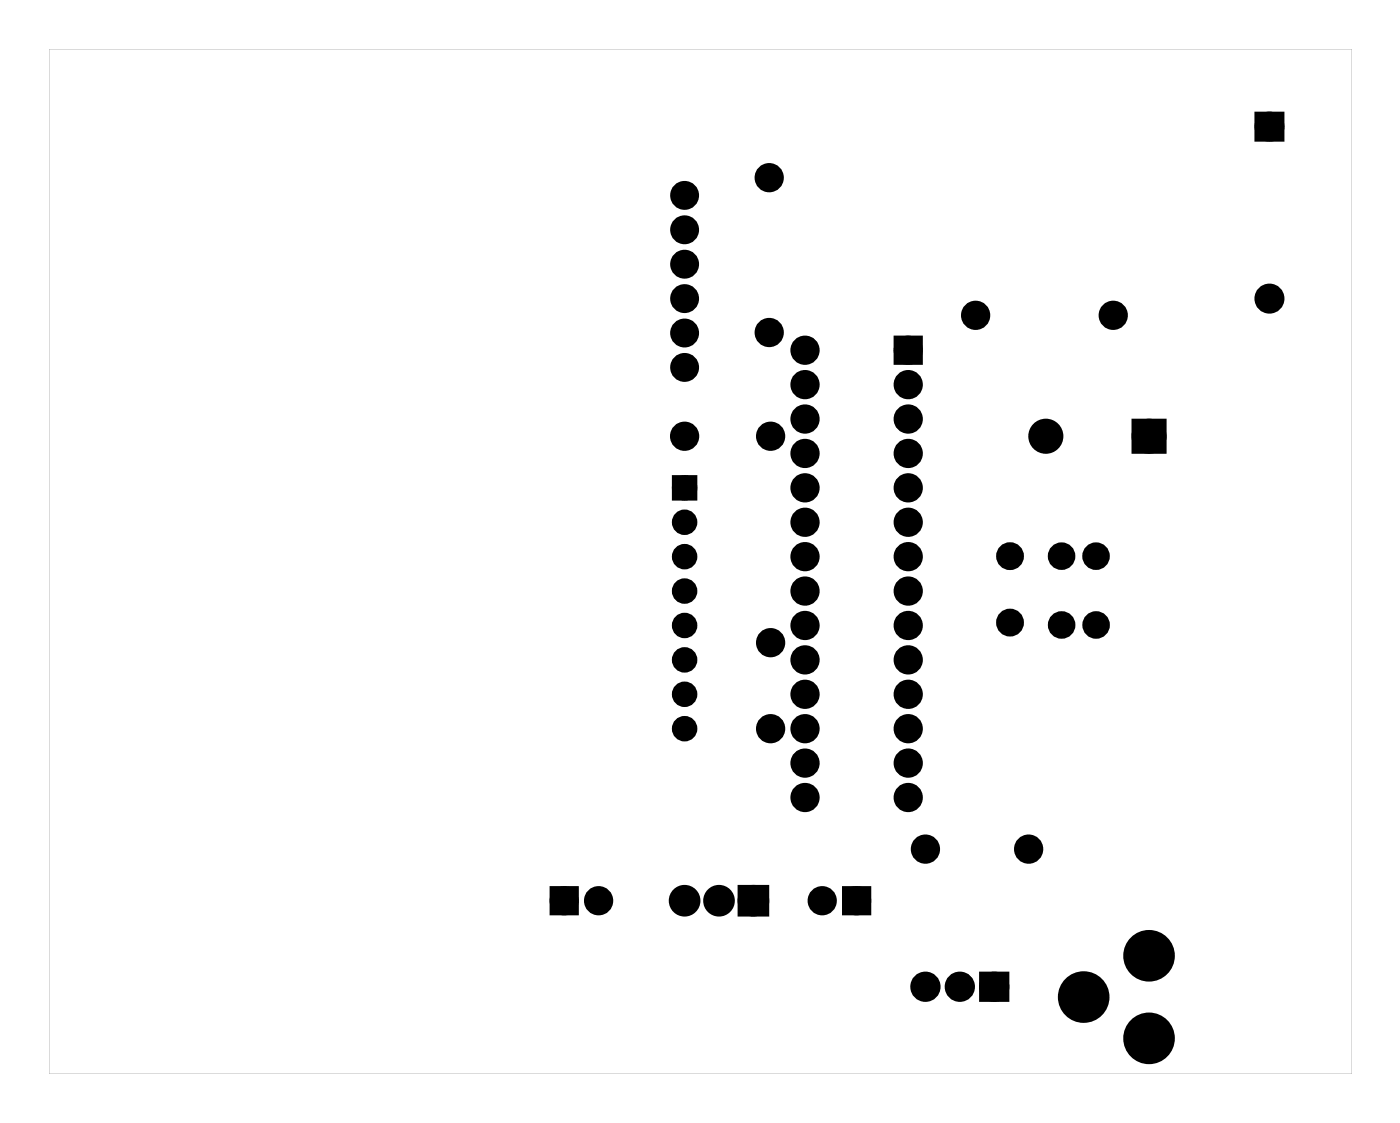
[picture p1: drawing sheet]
<svg xmlns="http://www.w3.org/2000/svg" width="103mm" height="83mm" viewBox="0 0 103 83" stroke-linecap="round" stroke-linejoin="round" font-family="sans-serif">
<g fill="#000">
<path d="M93 8.7h1.4v1.4h-1.4zM49.9 35.4h1.3v1.3h-1.3zM66.4 25.2h1.4v1.4h-1.4zM83.9 31.3h1.9v1.8h-1.9zM41 65.8h1.4v1.4h-1.4zM54.8 65.7h1.6v1.6h-1.6zM62.5 65.8h1.4v1.4h-1.4zM72.7 72.1h1.4v1.5h-1.4z"/>
<path d="M3.6 3.6v75.7h96.2v-75.7zM3.6 3.6h96.2v75.7h-96.2z"/>
</g>
<g fill="none" stroke="#000" stroke-width=".76" stroke-linecap="butt">
<path d="M66.4 25.2h1.4v1.4h-1.4zM83.9 31.3h1.9v1.8h-1.9zM41 65.8h1.4v1.4h-1.4zM54.8 65.7h1.6v1.6h-1.6zM62.5 65.8h1.4v1.4h-1.4zM72.7 72.1h1.4v1.5h-1.4z"/>
<circle cx="56.8" cy="13.1" r=".7"/>
<circle cx="50.5" cy="32.2" r=".7"/>
<circle cx="56.8" cy="24.5" r=".7"/>
<circle cx="56.9" cy="32.2" r=".7"/>
<circle cx="59.4" cy="25.9" r=".7"/>
<circle cx="59.4" cy="33.5" r=".7"/>
<circle cx="59.4" cy="38.6" r=".7"/>
<circle cx="59.4" cy="28.4" r=".7"/>
<circle cx="59.4" cy="30.9" r=".7"/>
<circle cx="59.4" cy="36" r=".7"/>
<circle cx="67.1" cy="25.9" r=".7"/>
<circle cx="67.1" cy="28.4" r=".7"/>
<circle cx="67.1" cy="30.9" r=".7"/>
<circle cx="67.1" cy="33.5" r=".7"/>
<circle cx="67.1" cy="36" r=".7"/>
<circle cx="67.1" cy="38.6" r=".7"/>
<circle cx="72" cy="23.3" r=".7"/>
<circle cx="77.2" cy="32.2" r=".91"/>
<circle cx="82.2" cy="23.3" r=".7"/>
<circle cx="84.8" cy="32.2" r=".91"/>
<circle cx="56.9" cy="47.4" r=".7"/>
<circle cx="56.9" cy="53.8" r=".7"/>
<circle cx="59.4" cy="51.3" r=".7"/>
<circle cx="59.4" cy="48.7" r=".7"/>
<circle cx="59.4" cy="56.3" r=".7"/>
<circle cx="59.4" cy="53.8" r=".7"/>
<circle cx="59.4" cy="58.9" r=".7"/>
<circle cx="59.4" cy="46.2" r=".7"/>
<circle cx="59.4" cy="43.6" r=".7"/>
<circle cx="59.4" cy="41.1" r=".7"/>
<circle cx="67.1" cy="51.3" r=".7"/>
<circle cx="67.1" cy="48.7" r=".7"/>
<circle cx="67.1" cy="53.8" r=".7"/>
<circle cx="67.1" cy="58.9" r=".7"/>
<circle cx="67.1" cy="56.3" r=".7"/>
<circle cx="67.1" cy="46.2" r=".7"/>
<circle cx="67.1" cy="43.6" r=".7"/>
<circle cx="67.1" cy="41.1" r=".7"/>
<circle cx="78.4" cy="41.1" r=".64"/>
<circle cx="78.4" cy="46.1" r=".64"/>
<circle cx="80.9" cy="41.1" r=".64"/>
<circle cx="80.9" cy="46.1" r=".64"/>
<circle cx="41.7" cy="66.5" r=".7"/>
<circle cx="44.2" cy="66.5" r=".7"/>
<circle cx="50.5" cy="66.5" r=".79"/>
<circle cx="53.1" cy="66.5" r=".79"/>
<circle cx="55.6" cy="66.5" r=".79"/>
<circle cx="60.7" cy="66.5" r=".7"/>
<circle cx="63.2" cy="66.5" r=".7"/>
<circle cx="68.3" cy="72.8" r=".74"/>
<circle cx="68.3" cy="62.7" r=".7"/>
<circle cx="70.9" cy="72.8" r=".74"/>
<circle cx="73.4" cy="72.8" r=".74"/>
<circle cx="75.9" cy="62.7" r=".7"/>
<circle cx="80" cy="73.6" r="1.52"/>
<circle cx="84.8" cy="76.7" r="1.52"/>
<circle cx="84.8" cy="70.6" r="1.52"/>
</g>
<g fill="#000">
<circle cx="50.5" cy="17" r=".72"/>
<circle cx="50.5" cy="14.4" r=".72"/>
<circle cx="50.5" cy="19.5" r=".72"/>
<circle cx="56.8" cy="13.1" r=".7"/>
<circle cx="93.7" cy="9.3" r=".7"/>
<circle cx="50.5" cy="27.1" r=".72"/>
<circle cx="50.5" cy="24.6" r=".72"/>
<circle cx="50.5" cy="22" r=".72"/>
<circle cx="50.5" cy="38.6" r=".66"/>
<circle cx="50.5" cy="36" r=".66"/>
<circle cx="50.5" cy="32.2" r=".7"/>
<circle cx="56.8" cy="24.5" r=".7"/>
<circle cx="56.9" cy="32.2" r=".7"/>
<circle cx="59.4" cy="33.5" r=".7"/>
<circle cx="59.4" cy="30.9" r=".7"/>
<circle cx="59.4" cy="38.6" r=".7"/>
<circle cx="59.4" cy="28.4" r=".7"/>
<circle cx="59.4" cy="25.9" r=".7"/>
<circle cx="59.4" cy="36" r=".7"/>
<circle cx="67.1" cy="38.6" r=".7"/>
<circle cx="67.1" cy="25.9" r=".7"/>
<circle cx="67.1" cy="28.4" r=".7"/>
<circle cx="67.1" cy="36" r=".7"/>
<circle cx="67.1" cy="33.5" r=".7"/>
<circle cx="67.1" cy="30.9" r=".7"/>
<circle cx="72" cy="23.3" r=".7"/>
<circle cx="77.2" cy="32.2" r=".91"/>
<circle cx="82.2" cy="23.3" r=".7"/>
<circle cx="84.8" cy="32.2" r=".91"/>
<circle cx="93.7" cy="22" r=".7"/>
<circle cx="50.5" cy="46.2" r=".66"/>
<circle cx="50.5" cy="41.1" r=".66"/>
<circle cx="50.5" cy="43.6" r=".66"/>
<circle cx="50.5" cy="51.3" r=".66"/>
<circle cx="50.5" cy="48.7" r=".66"/>
<circle cx="50.5" cy="53.8" r=".66"/>
<circle cx="56.9" cy="47.4" r=".7"/>
<circle cx="56.9" cy="53.8" r=".7"/>
<circle cx="59.4" cy="58.9" r=".7"/>
<circle cx="59.4" cy="46.2" r=".7"/>
<circle cx="59.4" cy="43.6" r=".7"/>
<circle cx="59.4" cy="53.8" r=".7"/>
<circle cx="59.4" cy="56.3" r=".7"/>
<circle cx="59.4" cy="51.3" r=".7"/>
<circle cx="59.4" cy="48.7" r=".7"/>
<circle cx="59.4" cy="41.1" r=".7"/>
<circle cx="67.1" cy="58.9" r=".7"/>
<circle cx="67.1" cy="46.2" r=".7"/>
<circle cx="67.1" cy="43.6" r=".7"/>
<circle cx="67.1" cy="53.8" r=".7"/>
<circle cx="67.1" cy="48.7" r=".7"/>
<circle cx="67.1" cy="51.3" r=".7"/>
<circle cx="67.1" cy="56.3" r=".7"/>
<circle cx="67.1" cy="41.1" r=".7"/>
<circle cx="74.6" cy="46" r=".65"/>
<circle cx="74.6" cy="41.1" r=".65"/>
<circle cx="78.4" cy="41.1" r=".64"/>
<circle cx="78.4" cy="46.1" r=".64"/>
<circle cx="80.9" cy="41.1" r=".64"/>
<circle cx="80.9" cy="46.1" r=".64"/>
<circle cx="41.7" cy="66.5" r=".7"/>
<circle cx="44.2" cy="66.5" r=".7"/>
<circle cx="50.5" cy="66.5" r=".79"/>
<circle cx="53.1" cy="66.5" r=".79"/>
<circle cx="55.6" cy="66.5" r=".79"/>
<circle cx="60.7" cy="66.5" r=".7"/>
<circle cx="63.2" cy="66.5" r=".7"/>
<circle cx="68.3" cy="72.8" r=".74"/>
<circle cx="68.3" cy="62.7" r=".7"/>
<circle cx="70.9" cy="72.8" r=".74"/>
<circle cx="73.4" cy="72.8" r=".74"/>
<circle cx="75.9" cy="62.7" r=".7"/>
<circle cx="80" cy="73.6" r="1.52"/>
<circle cx="84.8" cy="76.7" r="1.52"/>
<circle cx="84.8" cy="70.6" r="1.52"/>
</g>
<g fill="none" stroke="#000" stroke-width=".75" stroke-linecap="butt">
<circle cx="74.6" cy="46" r=".65"/>
<circle cx="74.6" cy="41.1" r=".65"/>
</g>
<g fill="none" stroke="#000" stroke-width=".69" stroke-linecap="butt">
<circle cx="50.5" cy="19.5" r=".72"/>
<circle cx="50.5" cy="17" r=".72"/>
<circle cx="50.5" cy="14.4" r=".72"/>
<circle cx="50.5" cy="22" r=".72"/>
<circle cx="50.5" cy="27.1" r=".72"/>
<circle cx="50.5" cy="24.6" r=".72"/>
</g>
<g fill="none" stroke="#000" stroke-width=".56">
<path d="M49.9 35.4h1.3v1.3h-1.3z"/>
<circle cx="50.5" cy="38.6" r=".66"/>
<circle cx="50.5" cy="36" r=".66"/>
<circle cx="50.5" cy="51.3" r=".66"/>
<circle cx="50.5" cy="53.8" r=".66"/>
<circle cx="50.5" cy="46.2" r=".66"/>
<circle cx="50.5" cy="43.6" r=".66"/>
<circle cx="50.5" cy="41.1" r=".66"/>
<circle cx="50.5" cy="48.7" r=".66"/>
</g>
<g fill="none" stroke="#000" stroke-width=".82" stroke-linecap="butt">
<path d="M93 8.7h1.4v1.4h-1.4z"/>
<circle cx="93.7" cy="9.3" r=".7"/>
<circle cx="93.7" cy="22" r=".7"/>
</g>
</svg>
